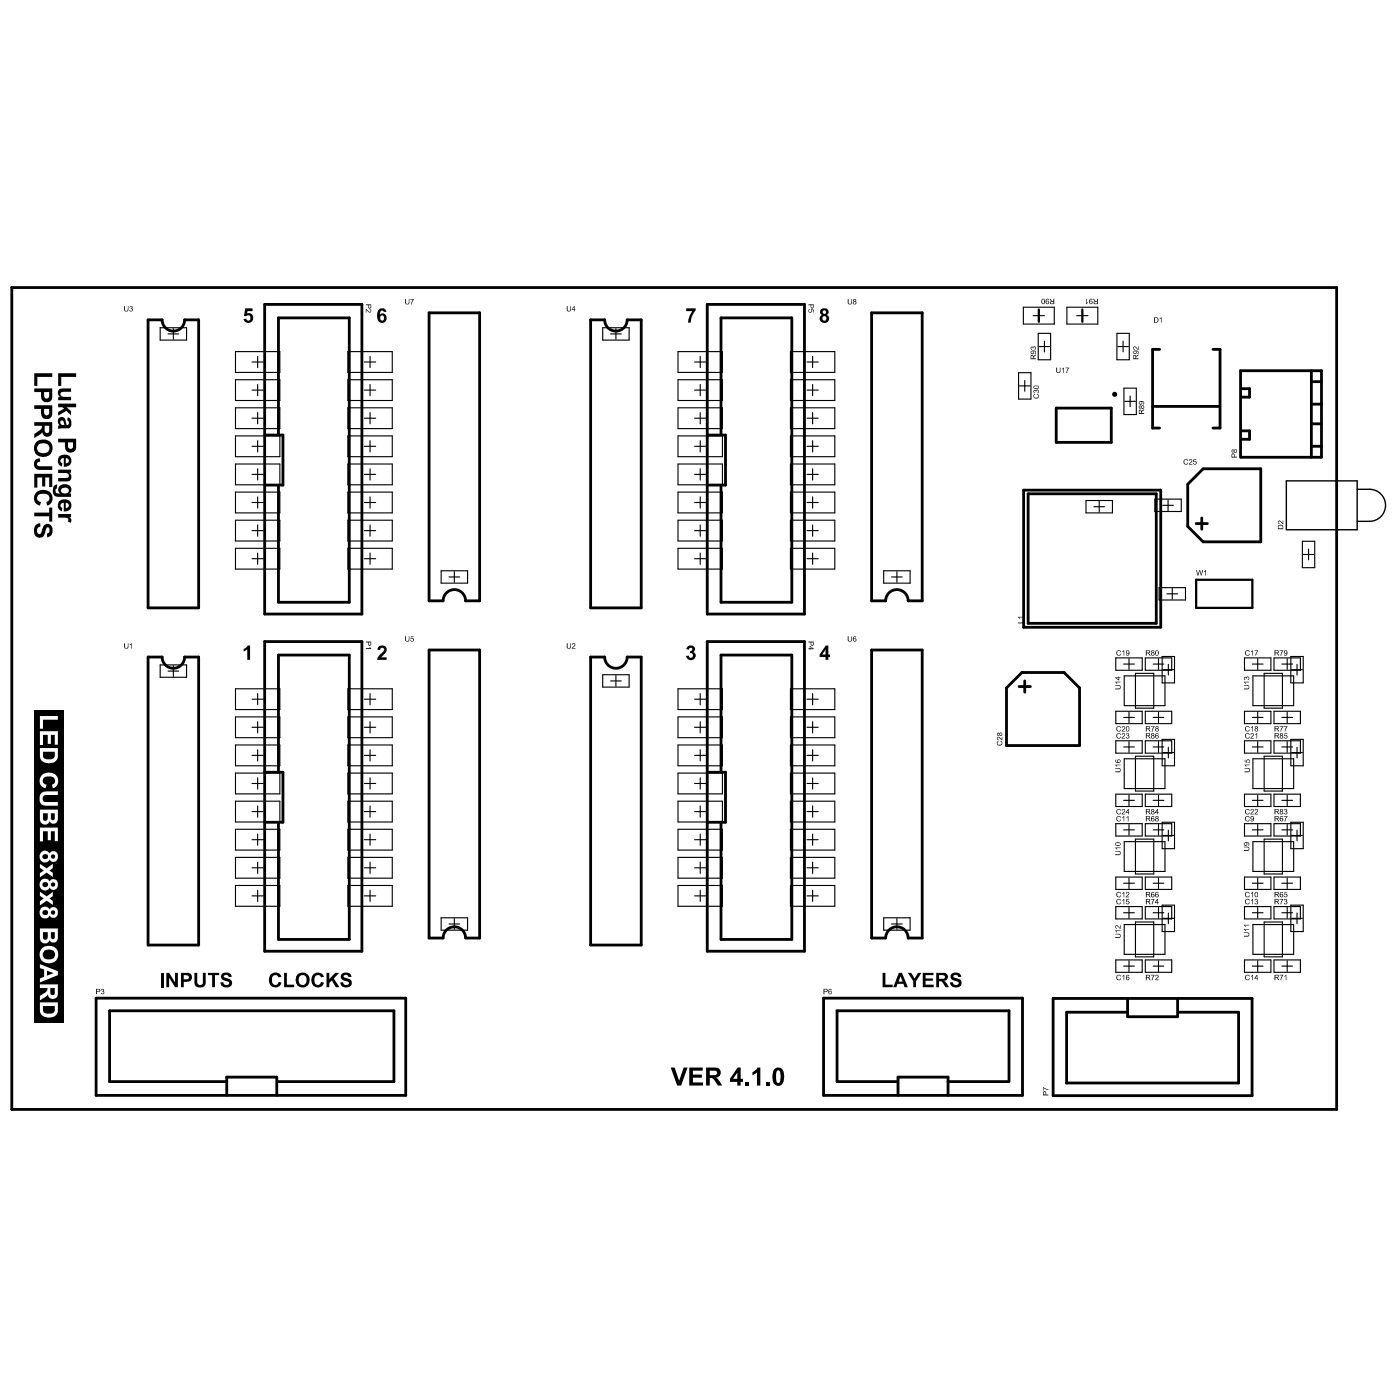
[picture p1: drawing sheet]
<svg xmlns="http://www.w3.org/2000/svg" width="96mm" height="96mm" viewBox="0 0 96 96" stroke-linecap="round" stroke-linejoin="round" font-family="sans-serif">
<g fill="none" stroke="#000" stroke-width=".19">
<path d="M.8 19.7h90.8v56.3h-90.8zM11.1 21.9h-1v19.8h3.5v-19.8h-.9M18.1 29.8h1.3v3.4h-1.3M18.1 20.9h6.7v21.2h-6.7zM19.1 29.8v-8h4.8v19.5h-4.8v-8M41.4 21.9h-.9v19.8h3.4v-19.8h-.9M48.5 29.8h1.2v3.4h-1.2M48.5 20.9h6.6v21.2h-6.6zM49.4 29.8v-8h4.9v19.5h-4.9v-8M70.5 33.8h8.7v8.9h-8.7zM72.4 28h3.8v2.3h-3.8zM79 27.9h4.6"/>
<path d="M79.5 23.9h-.5v5.4h.5M82 35.9h.8M82.4 35.5v.8M82.5 32.1h3.9v5h-3.9l-1.1-1v-2.9zM83.1 23.9h.5v5.4h-.5M85 31.3v-5.9h5.6v5.9h-5.5M85.1 29.5h.5v.6h-.5M85.1 26.6h.5v.6h-.5M89.9 27.7h.7M89.9 26.2h.7M89.9 30.6h.7M89.9 29h.7"/>
<path d="M89.9 25.4v5.9M11.1 45h-1v19.8h3.5v-19.8h-.9M18.1 52.9h1.3v3.5h-1.3M18.1 44h6.7v21.2h-6.7zM19.1 52.9v-8h4.8v19.5h-4.8v-8M30.4 41.2h-1v-19.8h3.5v19.8h-1M41.4 45h-.9v19.8h3.4v-19.8h-.9M48.5 52.9h1.2v3.5h-1.2M48.5 44h6.6v21.2h-6.6zM49.4 52.9v-8h4.9v19.5h-4.9v-8M60.7 41.2h-1v-19.8h3.5v19.8h-1M69 47.2l1-1.1h2.9l1.1 1.1v3.9h-5z"/>
<path d="M69.9 47.1h.7M70.2 46.7v.7M6.6 68.4h21.2v6.7h-21.2zM15.5 74.1h-8v-4.8h19.5v4.8h-8M15.5 75.1v-1.3h3.5v1.3M30.4 64.3h-1v-19.7h3.5v19.7h-1M56.4 68.4h13.7v6.7h-13.7zM60.7 64.3h-1v-19.7h3.5v19.7h-1M61.5 74.1h-4.1v-4.8h11.8v4.8h-4.2M61.6 75.1v-1.3h3.4v1.3M72.2 68.4h13.6v6.7h-13.6zM73.1 69.4v4.8h11.8v-4.8h-4.1"/>
<path d="M73.1 69.4h4.2M77.3 68.4v1.3h3.4v-1.3"/>
</g>
<path d="M88.2 33h4.8v3.3h-4.8zM93 35.7h.9M93 33.5h.9" fill="none" stroke="#000" stroke-width=".1"/>
<path d="M71.2 21.2v.9M74.2 21.2v.9M82 39.7h3.8v2h-3.8z" fill="none" stroke="#000" stroke-width=".15"/>
<path d="M77.1 46.3h2.7v2.1h-2.7zM77.1 52h2.7v2h-2.7zM77.1 57.7h2.7v2h-2.7zM85.9 46.3h2.8v2.1h-2.8zM85.9 52h2.8v2h-2.8zM85.9 57.7h2.8v2h-2.8zM77.1 63.4h2.7v2h-2.7zM85.9 63.4h2.8v2h-2.8z" fill="none" stroke="#000" stroke-width=".08"/>
<g fill="#000">
<path d="M8.5 21l.1 .2a.1 .1 0 0 0 .1 .1 .1 .1 0 0 0 .1-.1v-.2v.3h-.2zM8.9 21h.2v.3h-.2v-.1l.2 .1v-.1h-.1v-.2zM16.8 21.1h.5v.2h-.3l-.1 .2h.2l.2 .1v.4l-.3 .1-.2-.1-.1-.1 .2-.1v.1a.17 .17 0 0 0 .2 0 .17 .17 0 0 0 0-.2 .17 .17 0 0 0-.2 0h-.2zM25.1 21.2l.3 .2v-.1l-.1-.1a.11 .11 0 0 1 .1 .1 .11 .11 0 0 1-.1 .2 .11 .11 0 0 1-.1-.2l-.1-.1v.2zM27.8 20.5v.2a.1 .1 0 0 0 .1 .1 .1 .1 0 0 0 .1-.1l.1-.2-.1 .3h-.2zM28.1 20.5h.3l-.2 .4v-.1l.1-.3zM38.8 21l.1 .2a.1 .1 0 0 0 .1 .1 .1 .1 0 0 0 .1-.1v-.2v.3h-.2zM47 21.1h.7v.2l-.3 .4-.1 .4h-.1v-.1l.3-.7h-.5zM55.4 21.2h.1a.1 .1 0 0 0-.1 .1 .1 .1 0 0 0 .1 .1 .1 .1 0 0 0 .1-.1v-.1h.2v.2l-.1-.1-.1-.1v.2h-.2zM58.1 20.5l.1 .2a.1 .1 0 0 0 .1 .1 .1 .1 0 0 0 .1-.1v-.2v.3h-.3zM70.7 23.8h.3v.1l-.1 .1a.09 .09 0 0 0 .1-.1 .11 .11 0 0 0-.2-.1v.1l-.1-.1v.2zM70.8 27.1l.1-.1v.1a.14 .14 0 0 0 0 .2 .14 .14 0 0 0 .2-.1 .14 .14 0 0 0 0-.2l.1 .1v.2h-.1h-.2z"/>
<path d="M70.8 26.8l.3-.1 .1 .2h-.1v-.1l-.1 .1-.1-.1v.1zM72.4 25.2l.1 .2a.1 .1 0 0 0 0 .1 .1 .1 0 0 0 .1-.1l.1-.2v.3h-.3zM72.8 25.3l.1-.1v.4v-.3zM73 25.2h.3l-.2 .4 .1-.4zM74.4 20.5l.1 .3 .1-.1-.1 .1zM77.7 23.8h.2l.1 .1v-.2v.3l-.1-.1a.09 .09 0 0 0-.1-.1 .09 .09 0 0 0-.1 .1l.1 .1-.1-.1zM79.5 21.8l.1-.1v.4v-.3zM81.2 31.5h.1l.1 .1-.1-.1a.14 .14 0 0 0-.1 .1 .14 .14 0 0 0 0 .1 .14 .14 0 0 0 .2 0v.1h-.2zM81.5 31.5h.1a.16 .16 0 0 1 .1 .1 .16 .16 0 0 1-.2 .2h.2h-.2l.2-.2v-.1l-.2 .1zM81.8 31.5h.2h-.2v.1h.2v.1l-.1 .1-.1-.1a.1 .1 0 0 0 .1 .1 .1 .1 0 0 0 .1-.1 .1 .1 0 0 0-.1-.1l-.1 .1zM82 39.1l.1 .3 .1-.3 .1 .3 .2-.3-.2 .3-.1-.3-.1 .3zM82.5 39.2l.2-.1v.3l-.1-.2z"/>
<path d="M87.6 35.7h.1l.2 .2 .1-.2v.2h-.1a.12 .12 0 0 0-.1-.2 .12 .12 0 0 0-.2 .1l.1 .1h-.1zM8.5 44.1l.1 .2a.1 .1 0 0 0 .1 .1 .1 .1 0 0 0 .1-.1v-.2v.3h-.2zM8.9 44.2l.1-.1v.4v-.3zM16.7 44.5l.3-.3h.1v1h-.2v-.7l-.2 .1zM25.1 44.4h.3v-.1v.2zM25.9 44.3l.3-.1a.37 .37 0 0 1 .3 .4 .37 .37 0 0 1-.3 .4l-.1 .1h.4v.1h-.7l.2-.2 .3-.4v-.2a.14 .14 0 0 0-.2 0 .14 .14 0 0 0 0 .2l-.2-.1zM27.8 43.6v.2a.1 .1 0 0 0 .1 .1 .1 .1 0 0 0 .1-.1l.1-.2-.1 .3-.2 .1zM28.2 43.6h.1h-.1v.1l.1 .1v.2l-.2-.1h.2v-.1h-.2zM38.8 44.1l.1 .2a.1 .1 0 0 0 .1 .1 .1 .1 0 0 0 .1-.1v-.2v.3h-.2zM39.2 44.1h.2v.2l-.2 .1 .2 .1h-.2v-.1a.12 .12 0 0 0 .2-.1 .12 .12 0 0 0-.1-.2l-.1 .1zM47.1 44.3l.1-.1 .3 .1 .1 .2a.13 .13 0 0 0-.1 .2 .13 .13 0 0 0 .1 .1l.1 .2-.1 .2h-.2h-.2l-.2-.2 .2-.1 .1 .2 .2-.1-.1-.2h-.1v-.2a.12 .12 0 0 0 .2-.1 .12 .12 0 0 0-.2-.1 .12 .12 0 0 0-.1 .1h-.2zM58.1 43.6l.1 .2a.1 .1 0 0 0 .1 .1 .1 .1 0 0 0 .1-.1v-.2v.3l-.3 .1z"/>
<path d="M68.3 50.8h.1v.1a.14 .14 0 0 0 0 .2 .14 .14 0 0 0 .2-.1 .14 .14 0 0 0 0-.2h.1v.2l-.1 .1h-.2zM68.3 50.5h.2l.2 .2v-.2v.2l-.2-.2-.1 .1v.1zM69.8 42.7h.3v-.2v.2zM69.8 42.3h.3h-.2v.1zM76.4 47h.4v.2h-.4h.2a.11 .11 0 0 0 .2-.1 .09 .09 0 0 0-.1-.1zM76.4 58.3l.4 .1v.2h-.4h.2a.11 .11 0 0 0 .2-.1 .09 .09 0 0 0-.1-.1zM76.4 52.6l.4 .1v.2h-.4h.2a.11 .11 0 0 0 .2-.1 .09 .09 0 0 0-.1-.1zM76.5 55.5l.2-.1 .1 .1h-.1a.14 .14 0 0 0-.1 0 .14 .14 0 0 0 0 .2 .14 .14 0 0 0 .2 0v.1h-.2zM76.5 56l.2-.1 .1 .1h-.1a.14 .14 0 0 0-.1 0 .14 .14 0 0 0 0 .2 .14 .14 0 0 0 .2 0v.1h-.2zM76.6 49.8h.1l.1 .1-.1-.1a.14 .14 0 0 0-.1 0 .14 .14 0 0 0 0 .2 .14 .14 0 0 0 .2 0v.1h-.2zM76.5 44.6h.2l.1 .1-.1-.1a.14 .14 0 0 0-.1 0 .14 .14 0 0 0 0 .2 .14 .14 0 0 0 .2 0v.1h-.2zM76.6 50.3l.1-.1 .1 .1h-.1a.14 .14 0 0 0-.1 0 .14 .14 0 0 0 0 .2 .14 .14 0 0 0 .2 0v.1h-.2z"/>
<path d="M76.4 46.7l.4 .1h-.3v.1zM76.4 58.1h.4h-.3v.1zM76.4 52.4h.4h-.3v.1zM76.9 56l.2-.1v.4l-.1-.3zM76.9 44.6h.2v.3l-.1-.3zM76.9 55.5h.1a.16 .16 0 0 1 .1 .1 .16 .16 0 0 1-.2 .2h.2h-.2l.2-.2v-.1l-.2 .1zM76.9 49.8h.1a.16 .16 0 0 1 .1 .1 .16 .16 0 0 1-.2 .2h.2h-.2l.2-.2v-.1l-.2 .1zM76.9 50.3h.1a.16 .16 0 0 1 .1 .1 .16 .16 0 0 1-.2 .2h.2h-.2l.2-.2v-.1l-.2 .1zM77.2 50.3h.2l-.1 .3h-.1l.2-.1-.1-.1v-.1h-.1zM77.2 56l.1-.1v.4v-.3zM78.9 49.8h.2l-.1 .3h-.1l.2-.3zM85.3 47h.3v.2h-.3h.2a.09 .09 0 0 0 .1-.1 .09 .09 0 0 0-.1-.1z"/>
<path d="M85.3 58l.3 .1v.2h-.3h.2a.09 .09 0 0 0 .1-.1 .09 .09 0 0 0-.1-.1zM85.3 52.6l.3 .1 .1 .2h-.4h.3v-.2zM85.3 46.4h.3v.2h-.1a.09 .09 0 0 0 .1-.1 .09 .09 0 0 0-.1 0h-.1l-.1-.1 .1 .2h-.1zM85.3 52.1l.1 .1h.1v-.1h.1l.1 .1-.1 .1v-.2a.11 .11 0 0 0-.1 0 .11 .11 0 0 0 0 .2l-.2-.1zM85.4 56l.1-.1 .2 .1h-.1a.14 .14 0 0 0-.2 0 .14 .14 0 0 0 0 .2 .14 .14 0 0 0 .2 0h.1l-.1 .1h-.2zM85.4 50.3l.1-.1 .2 .1h-.1a.14 .14 0 0 0-.2 0 .14 .14 0 0 0 0 .2 .14 .14 0 0 0 .2 0h.1l-.1 .1h-.2zM85.4 55.5l.1-.1 .2 .1h-.1a.14 .14 0 0 0-.2 0 .14 .14 0 0 0 0 .2 .14 .14 0 0 0 .2 0h.1l-.1 .1h-.2zM85.4 49.8h.1l.2 .1-.1-.1a.14 .14 0 0 0-.2 0 .14 .14 0 0 0 0 .2 .14 .14 0 0 0 .2 0h.1l-.1 .1h-.2zM85.4 44.6h.1l.2 .1-.1-.1a.14 .14 0 0 0-.2 0 .14 .14 0 0 0 0 .2 .14 .14 0 0 0 .2 0h.1l-.1 .1h-.2zM85.3 46.7l.3 .1h-.3v.1zM85.3 52.4h.4h-.3v.1zM85.7 49.8h.2v.3l-.1-.3z"/>
<path d="M85.7 44.6h.2v.3l-.1-.3zM85.7 50.3h.1a.16 .16 0 0 1 .1 .1 .16 .16 0 0 1-.1 .2h.1h-.2l.2-.2v-.1l-.1 .1zM85.7 55.5h.1a.16 .16 0 0 1 .1 .1 .16 .16 0 0 1-.1 .2h.1h-.2l.2-.2v-.1h-.2zM86 44.6h.2l-.1 .3v-.1l.1-.2zM86 50.3h.2v.3l-.1-.3zM86 55.5h.1a.14 .14 0 0 1 .1 .1 .14 .14 0 0 1-.1 .1l.1 .1h-.2l.2-.2-.1-.1h-.1zM87.7 49.8h.3l-.2 .3 .1-.3zM87.7 44.6h.3l-.2 .3 .1-.3zM88 55.5h.2v.2l-.1 .1-.1-.1a.09 .09 0 0 0 .1 .1 .1 .1 0 0 0 0-.2l.1-.1h-.2zM88 55.9h.2l-.1 .4 .1-.3zM88 49.8h.2l-.1 .3 .1-.3zM88.1 50.3h.1h-.1v.1h.1v.2h-.1l-.1-.1 .2 .1a.11 .11 0 0 0-.1-.2 .1 .1 0 0 0-.1 0z"/>
<path d="M7 67.8a.1 .1 0 0 1 .1 0 .1 .1 0 0 1 0 .2v.1h-.1l-.1-.1 .2 .1v-.1h-.1l.1-.2-.2 .1zM71.5 74.5l.4 .2-.4-.1v.1zM76.4 64l.4 .1v.2h-.4l.2-.1a.1 .1 0 0 0 .2 0 .09 .09 0 0 0-.1-.1zM76.5 63.4h.1l.2 .2v-.2v.3l-.2-.2a.09 .09 0 0 0-.1-.1 .1 .1 0 0 0 0 .2v.1l-.1-.1zM76.5 66.9l.2-.1 .1 .1h-.1a.14 .14 0 0 0-.1 0 .14 .14 0 0 0 0 .2 .14 .14 0 0 0 .2-.1v.1v.1h-.2zM76.6 61.7l.1-.1 .1 .1h-.1a.14 .14 0 0 0-.1 0 .14 .14 0 0 0 0 .2 .14 .14 0 0 0 .2-.1v.1v.1h-.2zM76.6 61.2l.1-.1 .1 .1h-.1a.14 .14 0 0 0-.1 0 .14 .14 0 0 0 0 .2 .14 .14 0 0 0 .2 0v.1h-.2zM76.4 63.8h.4h-.3v.1zM76.9 66.9l.2-.1v.4l-.1-.3zM76.9 61.7l.2-.1v.4l-.1-.3zM76.9 61.2l.2-.1v.4l-.1-.3zM77.2 61.6h.2l-.2 .1v.1h.2v.1l-.1 .1-.1-.1a.1 .1 0 0 0 .1 .1 .11 .11 0 0 0 .1-.2 .1 .1 0 0 0-.2 0z"/>
<path d="M77.2 61.2l.1-.1a.14 .14 0 0 1 .1 .2 .14 .14 0 0 1-.2 .1l.2 .1h-.2l.2-.2-.1-.1h-.1zM78.9 66.8h.2l-.1 .4-.1-.1 .2-.2zM78.9 61.6h.2l-.1 .4-.1-.1 .2-.2zM79.2 66.8l.2 .1-.2 .2 .2 .1h-.2l.1-.2a.09 .09 0 0 0 .1-.1 .1 .1 0 0 0-.2 0zM85.3 63.9l.3 .1v.2h-.3l.2-.1a.09 .09 0 0 0 .1 0 .09 .09 0 0 0-.1-.1zM85.4 66.9l.1-.1 .2 .1h-.1a.14 .14 0 0 0-.2 0 .14 .14 0 0 0 0 .2 .14 .14 0 0 0 .2-.1l.1 .1-.1 .1h-.2zM85.4 61.7l.1-.1 .2 .1h-.1a.14 .14 0 0 0-.2 0 .14 .14 0 0 0 0 .2 .14 .14 0 0 0 .2-.1l.1 .1-.1 .1h-.2zM85.4 61.2l.1-.1 .2 .1h-.1a.14 .14 0 0 0-.2 0 .14 .14 0 0 0 0 .2 .14 .14 0 0 0 .2 0h.1l-.1 .1h-.2zM85.3 63.7h.3h-.3v.1zM85.3 63.4h.3h-.3v.1zM85.7 66.9l.2-.1v.4l-.1-.3zM85.7 61.7l.2-.1v.4l-.1-.3z"/>
<path d="M85.7 61.2l.2-.1v.4l-.1-.3zM86 61.7h.2v.3l-.2-.1h.2l-.1-.1 .1-.1h-.2zM87.7 66.8h.3l-.2 .4v-.1l.1-.2zM87.7 61.6h.3l-.2 .4v-.1l.1-.2zM88 61.7l.2-.1v.3l-.1 .1-.1-.1a.09 .09 0 0 0 .1 .1 .1 .1 0 0 0 0-.2l.1-.1h-.2zM88.1 61.1h.1l-.1 .1v.1h.1v.2h-.1l-.1-.1h.2a.1 .1 0 0 0-.1-.1 .1 .1 0 0 0-.1 0zM88 66.9l.2-.1v.4l-.1-.3z"/>
<path d="M25.1 20.9h.3v.2h-.1l-.1-.2zM25.3 20.9v.2h.1v-.2z"/>
<path d="M25.9 21.3l.3-.2a.27 .27 0 0 1 .3 .3h-.2l-.1-.1h-.1l-.1 .3 .3-.1 .2 .2-.1 .3-.3 .1-.2-.1-.1-.2zM26.1 21.8a.16 .16 0 0 0 .3 0 .16 .16 0 0 0-.3 0z"/>
<path d="M39.3 21l.1 .2v.1l-.1-.1h-.1zM39.3 21.1l-.1 .1h.1z"/>
<path d="M55.4 20.9h.4v.2h-.2v-.2zM55.6 20.9v.2h.1v-.2z"/>
<path d="M56.3 21.2l.3-.1 .1 .1 .1 .2-.1 .2 .1 .1v.2l-.1 .2h-.3l-.2-.1v-.3a.14 .14 0 0 0 .1-.1 .14 .14 0 0 0-.1-.1zM56.4 21.4a.12 .12 0 0 0 .2 0 .12 .12 0 0 0-.2 0zM56.4 21.8a.15 .15 0 0 0 .3 0 .15 .15 0 0 0-.3 0z"/>
<path d="M58.5 20.5a.1 .1 0 0 1 .2 0 .11 .11 0 0 1-.1 .2l.1 .1-.2 .1zM58.5 20.6a.07 .07 0 0 0 .1 0 .07 .07 0 0 0-.1 0zM58.5 20.8a.1 .1 0 0 0 .2 0 .1 .1 0 0 0-.2 0z"/>
<path d="M70.7 24.1l.2-.1a.1 .1 0 0 1 .1 .1 .1 .1 0 0 1-.1 .1l.1-.1h-.2l.1 .1-.2 .1zM70.7 24.2a.08 .08 0 0 0 .1 0 .08 .08 0 0 0-.1 0z"/>
<path d="M70.7 24.3l.2 .1 .1-.1-.2 .2 .2 .1h-.4zM70.7 24.4v.2h.1z"/>
<path d="M70.9 26.4h.2l.1 .2h-.3zM70.9 26.5l.1 .1a.11 .11 0 0 0 .1 0 .11 .11 0 0 0 0-.2 .11 .11 0 0 0-.2 .1z"/>
<path d="M71.4 20.5a.18 .18 0 0 1 .2 .1 .18 .18 0 0 1-.1 .2h-.1zM71.4 20.5v.1a.11 .11 0 0 0 0 .2 .11 .11 0 0 0 .2 0 .11 .11 0 0 0 0-.2z"/>
<path d="M71.7 20.5h.2h-.1l-.1 .1 .2 .1v.1h-.2zM71.7 20.7a.1 .1 0 0 0 .2 0 .1 .1 0 0 0-.2 0z"/>
<path d="M71.9 20.5l.2 .2 .2-.2v.3h-.2a.11 .11 0 0 1-.1-.1 .11 .11 0 0 1 .1-.1zM72 20.7v.1h.2v-.1z"/>
<path d="M74.7 20.5h.2h-.2v.1l.2 .1-.1 .1-.2-.1zM74.7 20.7a.1 .1 0 0 0 .2 0 .1 .1 0 0 0-.2 0z"/>
<path d="M74.9 20.5l.2 .2 .1-.2v.3h-.1a.11 .11 0 0 1-.1-.1 .11 .11 0 0 1 .1-.1zM75 20.7v.1h.2v-.1z"/>
<path d="M77.7 24.1l.2-.1a.1 .1 0 0 1 .1 .1 .1 .1 0 0 1-.1 .1l.1-.1h-.1v.1l-.2 .1zM77.7 24.2a.1 .1 0 0 0 .2 0 .1 .1 0 0 0-.2 0z"/>
<path d="M77.7 24.3l.2 .1 .1-.1-.1 .2 .1 .1h-.3zM77.7 24.4v.2h.1v-.2z"/>
<path d="M78.1 27.8h.3v.2h-.2a.1 .1 0 0 1-.1 0 .1 .1 0 0 1 0-.2zM78.1 27.9a.07 .07 0 0 0 .1 0 .07 .07 0 0 0-.1 0zM78.3 27.9a.07 .07 0 0 0 .1 0 .07 .07 0 0 0-.1 0z"/>
<path d="M78.1 27.5h.3v.2h-.1l.1-.1-.2-.1 .1 .2h-.2zM78.1 27.6a.1 .1 0 0 0 .2 0 .1 .1 0 0 0-.2 0z"/>
<path d="M78.1 28.1h.1l.1 .1 .1-.2-.2 .3 .2 .1h-.3zM78.1 28.2v.1h.1v-.1z"/>
<path d="M79.1 21.7l.3 .1v.2l-.1 .1h-.2zM79.2 21.8v.3h.1v-.3z"/>
<path d="M84.4 30.8h.3l.1 .2h-.4zM84.4 30.9a.06 .06 0 0 0 .1 0 .06 .06 0 0 0-.1 0zM84.6 30.9a.08 .08 0 0 0 .1 0 .08 .08 0 0 0-.1 0z"/>
<path d="M84.4 31.1h.2v.2l.2 .1h-.4zM84.5 31.1l-.1 .2h.2v-.1z"/>
<path d="M87.6 36h.3l.1 .3h-.4zM87.7 36l-.1 .2h.3v-.2z"/>
<path d="M25.1 44h.3v.2h-.1l-.1-.2zM25.3 44v.2h.1v-.2z"/>
<path d="M55.4 44h.4v.2h-.2v-.2zM55.6 44v.2h.1v-.2z"/>
<path d="M55.5 44.3l.3 .2h-.4l.1-.1zM55.5 44.3v.1h.2z"/>
<path d="M56.6 44.2h.2v.7h.1l-.1 .3h-.2v-.2h-.4v-.1zM56.6 44.5l-.2 .4h.2z"/>
<path d="M58.5 43.6l.2 .1h-.2v.1l.1-.1 .1 .1-.1 .2-.1-.1zM58.5 43.9a.1 .1 0 0 0 .2 0 .1 .1 0 0 0-.2 0z"/>
<path d="M68.3 50.2h.2a.11 .11 0 0 1 .2 0 .11 .11 0 0 1 0 .2 .11 .11 0 0 1-.2 0h-.1zM68.4 50.3a.06 .06 0 0 0 .1 0 .06 .06 0 0 0-.1 0zM68.5 50.3a.1 .1 0 0 0 .2 0 .1 .1 0 0 0-.2 0z"/>
<path d="M76.5 52.1v.1l.1 .1v-.2h.2v.2h-.3zM76.6 52.2a.1 .1 0 0 0 .2 0 .1 .1 0 0 0-.2 0z"/>
<path d="M76.5 57.8l.1-.1a.18 .18 0 0 1 .2 .3 .15 .15 0 0 1-.3 0l-.1-.1zM76.5 57.8l.1 .1a.1 .1 0 0 0 .2 0 .11 .11 0 0 0-.1-.2 .1 .1 0 0 0-.1 .1z"/>
<path d="M76.4 46.4h.3l.1 .1h-.1v.1zM76.5 46.5l.2 .1v-.1z"/>
<path d="M77.2 49.8a.15 .15 0 0 1 .2 .1 .15 .15 0 0 1 0 .2 .15 .15 0 0 1-.2-.1zM77.2 49.8v.1a.11 .11 0 0 0 0 .2 .11 .11 0 0 0 .2-.1 .11 .11 0 0 0 0-.1z"/>
<path d="M77.2 44.6h.2v.2a.12 .12 0 0 1-.1 .1 .12 .12 0 0 1-.1 0 .11 .11 0 0 0 .1 0 .11 .11 0 0 0 .1-.1h-.2zM77.2 44.7a.1 .1 0 0 0 .2 0 .1 .1 0 0 0-.2 0z"/>
<path d="M77.3 55.5l.1 .3-.1-.1h-.1zM77.3 55.5l-.1 .2h.1z"/>
<path d="M78.5 55.5h.2a.11 .11 0 0 1 .1 0 .11 .11 0 0 1-.1 .2l.2 .1-.2-.2-.2 .2zM78.6 55.5v.1h.2z"/>
<path d="M78.5 55.9h.2a.11 .11 0 0 1 .1 .1 .11 .11 0 0 1-.1 .1l.2 .2-.2-.2-.2 .2zM78.6 56v.1l.2-.1z"/>
<path d="M78.5 49.8h.2a.11 .11 0 0 1 .1 .1 .11 .11 0 0 1-.1 .1l.2 .1-.2-.1-.2 .1zM78.6 49.8v.1h.2z"/>
<path d="M78.5 44.6h.2a.11 .11 0 0 1 .1 .1 .11 .11 0 0 1-.1 .1l.2 .1-.2-.1-.2 .1zM78.6 44.6v.1h.2z"/>
<path d="M78.5 50.3h.2a.11 .11 0 0 1 .1 0 .11 .11 0 0 1-.1 .2l.2 .1-.2-.2-.2 .2zM78.6 50.3v.1h.2z"/>
<path d="M78.9 55.5a.1 .1 0 0 1 .2 0 .1 .1 0 0 1 0 .1v.2h-.2zM78.9 55.5a.1 .1 0 0 0 .2 0 .1 .1 0 0 0-.2 0zM78.9 55.7a.1 .1 0 0 0 .2 0 .1 .1 0 0 0-.2 0z"/>
<path d="M78.9 44.6a.1 .1 0 0 1 .2 0 .1 .1 0 0 1 0 .1v.2h-.2zM78.9 44.6a.1 .1 0 0 0 .2 0 .1 .1 0 0 0-.2 0zM78.9 44.8a.1 .1 0 0 0 .2 0 .1 .1 0 0 0-.2 0z"/>
<path d="M78.9 50.3a.1 .1 0 0 1 .2 0 .1 .1 0 0 1 0 .1v.2h-.2zM78.9 50.3a.1 .1 0 0 0 .2 0 .1 .1 0 0 0-.2 0zM78.9 50.5a.1 .1 0 0 0 .2 0 .1 .1 0 0 0-.2 0z"/>
<path d="M79 55.9l.1 .1h-.2v.1h.2v.2h-.2v-.1zM78.9 56.2a.1 .1 0 0 0 .2 0 .1 .1 0 0 0-.2 0z"/>
<path d="M79.2 44.6h.1l.1 .2a.15 .15 0 0 1-.2 .1 .15 .15 0 0 1 0-.3zM79.2 44.6v.1a.11 .11 0 0 0 .1 .2 .1 .1 0 0 0 .1-.1 .1 .1 0 0 0 0-.1l-.1-.1z"/>
<path d="M79.2 56a.1 .1 0 0 1 .2 0 .1 .1 0 0 1-.1 .1l.1 .2h-.2zM79.2 56a.1 .1 0 0 0 .2 0 .1 .1 0 0 0-.2 0zM79.2 56.2a.1 .1 0 0 0 .2 0 .1 .1 0 0 0-.2 0z"/>
<path d="M79.2 49.8a.1 .1 0 0 1 .2 0 .1 .1 0 0 1-.1 .1l.1 .2h-.2zM79.2 49.9a.1 .1 0 0 0 .2 0 .1 .1 0 0 0-.2 0zM79.2 50a.1 .1 0 0 0 .2 0 .1 .1 0 0 0-.2 0z"/>
<path d="M79.3 55.5l.1 .2v.1l-.1-.1h-.1zM79.3 55.5l-.1 .2h.1z"/>
<path d="M79.2 50.3h.2h-.1l-.1 .1h.2v.2h-.2v-.1zM79.2 50.5a.1 .1 0 0 0 .2 0 .1 .1 0 0 0-.2 0z"/>
<path d="M85.3 57.8l.2-.1a.1 .1 0 0 1 .1 .1 .1 .1 0 0 1-.1 .1l.1-.1h-.1v.1l-.2 .1zM85.3 57.9a.1 .1 0 0 0 .2 0 .1 .1 0 0 0-.2 0z"/>
<path d="M85.7 56h.2v.2a.12 .12 0 0 1-.1 .1 .12 .12 0 0 1-.1-.1 .11 .11 0 0 0 .1 .1 .11 .11 0 0 0 .1-.2v.1a.13 .13 0 0 1-.2-.1 .13 .13 0 0 1 0-.1zM85.7 56.1a.1 .1 0 0 0 .2 0 .1 .1 0 0 0-.2 0z"/>
<path d="M86 49.8h.2v.2a.11 .11 0 0 1 0 .1 .11 .11 0 0 1-.2 0 .11 .11 0 0 1 .1-.2zM86 49.9a.1 .1 0 0 0 .2 0 .1 .1 0 0 0-.2 0zM86 50a.1 .1 0 0 0 .2 0 .1 .1 0 0 0-.2 0z"/>
<path d="M87.4 55.5h.1a.11 .11 0 0 1 .1 0 .11 .11 0 0 1-.1 .2l.2 .1-.2-.2-.1 .2zM87.4 55.5v.1h.2z"/>
<path d="M87.4 55.9h.1a.11 .11 0 0 1 .1 .1 .11 .11 0 0 1-.1 .1l.2 .2-.2-.2-.1 .2zM87.4 56v.1l.2-.1z"/>
<path d="M87.4 49.8h.1a.11 .11 0 0 1 .1 .1 .11 .11 0 0 1-.1 .1l.2 .1-.2-.1-.1 .1zM87.4 49.8v.1h.2z"/>
<path d="M87.4 44.6h.1a.11 .11 0 0 1 .1 .1 .11 .11 0 0 1-.1 .1l.2 .1-.2-.1-.1 .1zM87.4 44.6v.1h.2z"/>
<path d="M87.4 50.3h.1a.11 .11 0 0 1 .1 0 .11 .11 0 0 1-.1 .2l.2 .1-.2-.2-.1 .2zM87.4 50.3v.1h.2z"/>
<path d="M87.7 55.5h.1a.1 .1 0 0 1 .1 0 .1 .1 0 0 1 0 .1l.1 .2h-.2zM87.8 55.5a.07 .07 0 0 0 .1 0 .07 .07 0 0 0-.1 0zM87.8 55.7a.07 .07 0 0 0 .1 0 .07 .07 0 0 0-.1 0z"/>
<path d="M87.7 50.3h.1a.1 .1 0 0 1 .1 0 .1 .1 0 0 1 0 .1l.1 .2h-.2zM87.8 50.3a.07 .07 0 0 0 .1 0 .07 .07 0 0 0-.1 0zM87.8 50.5a.07 .07 0 0 0 .1 0 .07 .07 0 0 0-.1 0z"/>
<path d="M87.8 55.9l.2 .1h-.2v.1h.1h.1l-.1 .2h-.2v-.1zM87.8 56.2a.08 .08 0 0 0 .1 0 .08 .08 0 0 0-.1 0z"/>
<path d="M88 44.6h.2v.1v.2h-.2h.2v-.1h-.2zM88 44.7a.1 .1 0 0 0 .2 0 .1 .1 0 0 0-.2 0z"/>
<path d="M6.6 67.8l.3 .1-.1 .1h-.2v.1zM6.6 67.8v.2l.2-.1v-.1z"/>
<path d="M56.4 67.8l.3 .1v.1h-.2v.1zM56.5 67.8v.2l.2-.1-.1-.1z"/>
<path d="M56.8 67.8h.2h-.1l-.1 .2a.13 .13 0 0 1 .2 0 .13 .13 0 0 1-.1 .2 .13 .13 0 0 1-.1-.2zM56.8 68a.1 .1 0 0 0 .2 0 .1 .1 0 0 0-.2 0z"/>
<path d="M71.5 74.8h.2v.2l.2 .1h-.4zM71.5 74.9v.1h.2v-.1z"/>
<path d="M77.2 66.8l.2 .1h-.2v.1h.2a.15 .15 0 0 1-.2 .1 .15 .15 0 0 1 0-.2zM77.2 67.1a.1 .1 0 0 0 .2 0 .1 .1 0 0 0-.2 0z"/>
<path d="M78.5 66.8h.2a.11 .11 0 0 1 .1 .1 .11 .11 0 0 1-.1 .1l.2 .2-.2-.2-.2 .2zM78.6 66.9v.1l.2-.1z"/>
<path d="M78.5 61.6h.2a.11 .11 0 0 1 .1 .1 .11 .11 0 0 1-.1 .1l.2 .2-.2-.2-.2 .2zM78.6 61.7v.1l.2-.1z"/>
<path d="M78.5 61.1h.2a.11 .11 0 0 1 .1 .1 .11 .11 0 0 1-.1 .1l.2 .2-.2-.2-.2 .2zM78.6 61.2v.1l.2-.1z"/>
<path d="M78.9 61.2l.2-.1v.1h-.2v.1h.2v.2l-.2-.1zM78.9 61.4a.1 .1 0 0 0 .2 0 .1 .1 0 0 0-.2 0z"/>
<path d="M79.3 61.6l.1 .2v.2l-.1-.1h-.1zM79.3 61.7l-.1 .1h.1z"/>
<path d="M79.2 61.2h.2h-.1l-.1 .1h.2v.2l-.2-.1zM79.2 61.4a.1 .1 0 0 0 .2 0 .1 .1 0 0 0-.2 0z"/>
<path d="M86 61.2a.15 .15 0 0 1 .2 0 .15 .15 0 0 1 0 .2 .15 .15 0 0 1-.2 0zM86.1 61.2l-.1 .1a.11 .11 0 0 0 .1 .1 .11 .11 0 0 0 .1 0 .11 .11 0 0 0 0-.2z"/>
<path d="M86.1 66.8l.1 .4-.1-.1h-.1zM86.1 66.9l-.1 .1h.1z"/>
<path d="M87.4 66.8h.1a.11 .11 0 0 1 .1 .1 .11 .11 0 0 1-.1 .1l.2 .2-.2-.2-.1 .2zM87.4 66.9v.1l.2-.1z"/>
<path d="M87.4 61.6h.1a.11 .11 0 0 1 .1 .1 .11 .11 0 0 1-.1 .1l.2 .2-.2-.2-.1 .2zM87.4 61.7v.1l.2-.1z"/>
<path d="M87.4 61.1h.1a.11 .11 0 0 1 .1 .1 .11 .11 0 0 1-.1 .1l.2 .2-.2-.2-.1 .2zM87.4 61.2v.1l.2-.1z"/>
<path d="M87.7 61.2l.2-.1 .1 .1h-.2v.1h.1h.1l-.1 .2-.2-.1zM87.8 61.4a.08 .08 0 0 0 .1 0 .08 .08 0 0 0-.1 0z"/>
</g>
<path d="M2.3 48.7h2.1v21.4h-2.1z" fill-rule="evenodd" fill="#000"/>
<g fill="#fff">
<path d="M2.7 49.1h1.3v.2h-1.1v.6h-.2z"/>
<path d="M2.7 50.1h1.3v.9h-.2v-.6h-.3v.6h-.2v-.6h-.4v.7h-.2z"/>
<path d="M2.9 53.1l.4-.2 .5 .2 .2 .3v.2l-.2 .3-.2 .1v-.2l.2-.2-.1-.3-.4-.1a.29 .29 0 0 0-.4 .2 .29 .29 0 0 0 .3 .4l-.1 .2-.3-.2-.1-.5z"/>
<path d="M2.8 54.4l.3-.2h.9v.3h-.9l-.1 .1-.1 .1a.25 .25 0 0 0 .4 .3h.7v.2h-.9l-.3-.1-.1-.2z"/>
<path d="M2.7 56.7h1.3v.9h-.2v-.6h-.3v.6h-.2v-.6h-.4v.7h-.2z"/>
<path d="M2.7 59.2l.5 .3 .4-.3v.3l-.2 .2 .2 .1v.3l-.4-.3-.5 .3v-.3l.3-.1-.3-.2z"/>
<path d="M2.7 61.1l.5 .3 .4-.3v.3l-.2 .2 .2 .2v.2l-.4-.3-.5 .4v-.3l.3-.2-.3-.2z"/>
<path d="M2.7 51.3h1.3l-.1 .8-.3 .2h-.2l-.5-.1-.1-.2zM2.9 51.5v.4l.2 .1h.4l.2-.1 .1-.4z"/>
<path d="M2.7 55.5h1.3l-.1 .8-.3 .2-.2-.2a.37 .37 0 0 1-.5 .2 .37 .37 0 0 1-.2-.5zM3.5 55.7v.5a.21 .21 0 0 0 .3-.1 .21 .21 0 0 0 0-.2v-.2zM2.9 55.7l.1 .5 .2 .1 .1-.2v-.4z"/>
<path d="M2.8 58.4l.3-.1 .3 .2a.34 .34 0 0 1 .5 0 .34 .34 0 0 1 0 .5l-.3 .1-.2-.2-.2 .2h-.3l-.2-.3zM3.5 58.7a.15 .15 0 0 0 .3 0 .15 .15 0 0 0-.3 0zM2.9 58.7a.2 .2 0 0 0 .4 0 .2 .2 0 0 0-.4 0z"/>
<path d="M2.8 60.3l.4-.1 .2 .2a.35 .35 0 0 1 .6 .1 .35 .35 0 0 1-.3 .5l-.3-.2-.3 .2-.3-.1-.1-.2zM3.5 60.6a.15 .15 0 0 0 .3 0 .15 .15 0 0 0-.3 0zM2.9 60.6a.2 .2 0 0 0 .4 0 .2 .2 0 0 0-.4 0z"/>
<path d="M2.8 62.3l.3-.2 .3 .2 .1-.1h.2l.2 .1 .1 .3a.29 .29 0 0 1-.2 .3 .29 .29 0 0 1-.4-.2l-.2 .2h-.4l-.1-.3zM3.5 62.5a.15 .15 0 0 0 .3 0 .15 .15 0 0 0-.3 0zM2.9 62.6a.2 .2 0 0 0 .4 0 .2 .2 0 0 0-.4 0z"/>
<path d="M2.7 63.6h1.3l-.1 .9-.3 .1-.2-.2a.37 .37 0 0 1-.5 .2 .37 .37 0 0 1-.2-.5zM3.5 63.9v.5a.21 .21 0 0 0 .3-.1 .21 .21 0 0 0 0-.3v-.1zM2.9 63.9l.1 .5h.2l.1-.1v-.4z"/>
<path d="M2.9 65l.3-.2 .6 .1 .2 .4-.1 .5-.5 .2-.5-.1-.2-.4v-.3zM3 65.2l-.1 .2 .1 .3 .4 .1a.35 .35 0 0 0 .3-.5 .35 .35 0 0 0-.5-.2z"/>
<path d="M2.7 66.1l1.3 .5v.2l-1.3 .5v-.2l.3-.1v-.6h-.3zM3.2 66.5v.4l.5-.2z"/>
<path d="M2.7 67.5h1.3l-.1 .8-.3 .2-.2-.1-.1-.3-.6 .5v-.3l.4-.3 .2-.2v-.1h-.6zM3.4 67.7v.2a.18 .18 0 0 0 .2 .3 .18 .18 0 0 0 .2-.3v-.2z"/>
<path d="M2.7 68.7h1.3l-.1 .8-.4 .2-.6-.1-.1-.2zM2.9 69v.3l.1 .1 .5 .1 .3-.2v-.3z"/>
</g>
<g fill="#000">
<path d="M2.3 25.6h1.3v.2h-1v.6h-.3zM2.3 32.5h1.3v.9h-.2v-.7h-.3v.6h-.2v-.6h-.3v.7h-.3zM2.3 35.1h1.1v-.3h.2v1h-.2v-.4h-1.1zM2.4 36l.4-.2v.3l-.2 .2a.19 .19 0 0 0-.1 .2 .19 .19 0 0 0 .3 0l.1-.3a.37 .37 0 0 1 .5-.3 .37 .37 0 0 1 .2 .6l-.2 .3h-.2v-.2l.2-.2a.16 .16 0 0 0 0-.2 .16 .16 0 0 0-.2 0l-.2 .6-.3 .1-.2-.1-.2-.2zM2.5 33.7l.4-.1 .5 .1 .2 .3v.3l-.2 .3-.2 .1v-.3a.33 .33 0 0 0 .1-.5 .33 .33 0 0 0-.4-.1 .28 .28 0 0 0-.4 .3 .28 .28 0 0 0 .3 .3l-.1 .3-.3-.3-.1-.4zM2.4 31.5l.3-.1 .1 .2a.18 .18 0 0 0-.3 .2 .18 .18 0 0 0 .3 .2h.8v.2h-1.1l-.2-.3zM4 25.6h1.2v.2h-1v.6h-.2zM4 26.7l.2-.1h.7v.3h-.6l-.2 .1 .1 .2h.7v.2h-.9v-.2h.1l-.1-.2zM4 27.7h1.2v.2h-.6l.3 .3v.3l-.4-.3-.5 .3v-.3l.4-.2-.1-.1h-.3zM4 32.2h.9v.2h-.1l.1 .2v.2l-.1 .2h-.8v-.2l.5-.1a.19 .19 0 0 0 .2-.2 .19 .19 0 0 0-.3-.1h-.4zM4 35.2h.9v.3h-.1l.1 .1v.2h-.3l.1-.2-.2-.1h-.5zM11 66.7h.2v1h-.2z"/>
<path d="M11.4 66.7h.2l.4 .6v-.6h.2v1h-.2l-.4-.7v.7h-.2zM13.3 66.7h.2v.7l.2 .1 .2-.1v-.7h.2v.8l-.1 .1-.4 .1-.2-.1zM14.3 66.7h.7v.1h-.3v.9h-.2v-.9h-.2zM15.3 66.7h.5l.1 .3h-.2l-.2-.2a.14 .14 0 0 0-.2 .2 .13 .13 0 0 0 .2 0l.4 .2v.3l-.3 .2-.3-.1-.2-.3h.2a.18 .18 0 0 0 .2 .2 .18 .18 0 0 0 .1-.2l-.4-.2-.1-.2zM18.5 66.8l.3-.1h.2l.3 .3h-.2a.27 .27 0 0 0-.4-.1 .27 .27 0 0 0 0 .4l.1 .2h.2l.1-.2 .2 .1-.3 .3h-.3l-.2-.2-.1-.2zM19.5 66.7h.2v.8h.5v.2h-.7zM21.5 66.8l.4-.1 .2 .1 .1 .2h-.2l-.1-.2h-.2l-.1 .2v.4l.1 .1h.2l.1-.2 .2 .1-.2 .2-.3 .1-.2-.2-.2-.4zM22.4 66.7h.2v.4l.4-.4h.2l-.3 .4 .4 .6h-.3l-.3-.5-.1 .2v.3h-.2zM23.4 66.8l.2-.1h.2l.2 .1 .1 .2h-.2l-.1-.2a.12 .12 0 0 0-.2 0 .12 .12 0 0 0 0 .2l.4 .1 .1 .2v.2l-.2 .2h-.3l-.2-.1-.1-.3h.2l.2 .2 .2-.1v-.1l-.5-.2v-.1zM46 73.2h.2l.3 .9 .4-.9h.2l-.4 1.2h-.3zM47.2 73.2h1v.2h-.7v.3h.6v.2h-.6v.3h.7v.2h-1zM51.1 74.2h.2v.2h-.2z"/>
<path d="M51.6 73.5l.3-.3h.2v1.2h-.2v-.9l-.3 .2zM52.5 74.2h.2v.2h-.2zM60.5 66.7h.2v.8h.5v.2h-.7zM62.2 66.7h.3l.2 .4 .2-.4h.2l-.3 .6v.4h-.2v-.5zM63.2 66.7h.8v.1h-.6v.3h.5v.1h-.5v.3h.6v.2h-.8zM65.2 66.7h.5l.2 .3h-.2l-.1-.2a.13 .13 0 0 0-.2 .1 .13 .13 0 0 0 0 .1 .13 .13 0 0 0 .2 0l.3 .2v.3l-.1 .1-.2 .1-.3-.1-.2-.2 .2-.1 .1 .2h.2a.15 .15 0 0 0 .1-.2 .15 .15 0 0 0-.2-.1l-.3-.1v-.1z"/>
<path d="M2.3 26.6h1.3v.5a.4 .4 0 0 1-.5 .5 .4 .4 0 0 1-.3-.6v-.1h-.5zM3 26.9l.1 .4h.2l.1-.4z"/>
<path d="M2.3 27.8h1.3v.7a.4 .4 0 0 1-.6 .2 .4 .4 0 0 1-.2-.5v-.2h-.5zM3 28l.1 .4h.2l.1-.4z"/>
<path d="M2.3 28.9h1.3v.7a.34 .34 0 0 1-.4 .3 .34 .34 0 0 1-.3-.3l-.6 .4v-.3l.6-.4v-.1h-.6zM3.1 29.2v.4h.2l.1-.4z"/>
<path d="M2.3 30.7a.65 .65 0 0 1 1.3 0 .65 .65 0 0 1-1.3 0zM2.7 30.5l-.2 .1 .1 .4 .4 .1a.35 .35 0 0 0 .4-.5 .35 .35 0 0 0-.5-.2z"/>
<path d="M3.7 33.3l.2-.1-.1 .5 .3 .1-.1-.2 .1-.3 .2-.1 .5 .1 .1 .2v.2l-.1 .1h.1v.3l-1.1-.1-.2-.3zM4.2 33.5a.23 .23 0 0 0 .3 .3 .23 .23 0 0 0 .1-.3z"/>
<path d="M4 30.1h1.2v.5a.4 .4 0 0 1-.4 .4 .4 .4 0 0 1-.4-.5v-.2h-.4zM4.7 30.3v.4h.2l.1-.4z"/>
<path d="M4.1 31.3l.3-.2 .4 .1 .1 .3v.2l-.1 .2-.4 .1v-.6a.18 .18 0 0 0-.3 .1 .18 .18 0 0 0 .2 .2l-.1 .3a.43 .43 0 0 1-.1-.7zM4.5 31.4v.4a.18 .18 0 0 0 .2-.2 .18 .18 0 0 0-.2-.2z"/>
<path d="M4.1 34.3l.2-.1 .5 .1 .1 .2v.2l-.2 .3-.3 .1v-.6h-.2a.16 .16 0 0 0-.1 .2 .16 .16 0 0 0 .2 .1l-.1 .2a.43 .43 0 0 1-.1-.7zM4.5 34.5v.3h.1a.18 .18 0 0 0 .1-.2 .18 .18 0 0 0-.2-.1z"/>
<path d="M4 28.6h.4l.1 .2a.2 .2 0 0 0 .2 .3v-.2l-.1-.1v-.2l.3 .3-.1 .4-.8 .1v-.2l.1-.1-.1-.1zM4.1 28.9l.1 .2a.11 .11 0 0 0 .2 0 .11 .11 0 0 0 0-.1 .12 .12 0 0 0-.1-.2 .12 .12 0 0 0-.2 .1z"/>
<path d="M12.4 66.7h.6l.2 .2v.2l-.2 .1-.4 .1v.4h-.2zM12.6 66.8v.3l.3-.1v-.1z"/>
<path d="M20.4 66.8l.4-.1 .3 .1 .1 .4-.2 .4-.3 .1-.3-.2-.1-.4zM20.6 66.9l-.1 .4 .1 .2h.2l.2-.1v-.3a.27 .27 0 0 0-.4-.2z"/>
<path d="M48.4 73.2h.9a.36 .36 0 0 1 .1 .4 .36 .36 0 0 1-.3 .3l.4 .5h-.3l-.4-.5h-.2v.5h-.2zM48.6 73.4v.3h.4l.1-.1v-.2z"/>
<path d="M50.6 73.2h.2v.7h.1v.3h-.1v.2h-.3v-.2h-.5v-.3zM50.5 73.5l-.3 .4h.3z"/>
<path d="M53.1 73.2h.3l.2 .1 .1 .7a.42 .42 0 0 1-.4 .4l-.2-.1-.1-.2-.1-.4zM53.3 73.4l-.1 .2v.5a.16 .16 0 0 0 .3 .1 .15 .15 0 0 0 0-.2v-.5l-.1-.1z"/>
<path d="M61.6 66.7h.2l.4 1h-.2l-.1-.3h-.4l-.1 .3h-.2zM61.7 66.9l-.1 .4h.3z"/>
<path d="M64.2 66.7h.5l.2 .1v.3l-.2 .1 .4 .5h-.3l-.3-.4h-.1v.4h-.2zM64.4 66.8v.3h.1a.18 .18 0 0 0 .3-.2 .16 .16 0 0 0-.3-.1z"/>
</g>
<g fill="none" stroke="#000" stroke-width=".19">
<path d="M11.1 21.9a.77 .77 0 0 0 .8 .8 .77 .77 0 0 0 .8-.8M41.4 21.9a.77 .77 0 0 0 .8 .8 .77 .77 0 0 0 .8-.8M70.2 33.6h9.4v9.4h-9.4zM11.1 45a.77 .77 0 0 0 .8 .8 .77 .77 0 0 0 .8-.8M30.4 41.2a.77 .77 0 0 1 .7-.8 .77 .77 0 0 1 .8 .8M41.4 45a.77 .77 0 0 0 .8 .8 .77 .77 0 0 0 .8-.8M60.7 41.2a.77 .77 0 0 1 .8-.8 .77 .77 0 0 1 .7 .8M30.4 64.3a.77 .77 0 0 1 .7-.8 .77 .77 0 0 1 .8 .8M60.7 64.3a.77 .77 0 0 1 .8-.8 .77 .77 0 0 1 .7 .8"/>
<circle cx="76.4" cy="27" r=".08"/>
</g>
<path d="M93.9 33.5a1.1 1.1 0 0 1 1.1 1.1 1.1 1.1 0 0 1-1.1 1.1" fill="none" stroke="#000" stroke-width=".1"/>
<g fill="none" stroke="#000" stroke-width=".08">
<path d="M11 22.5h1.8v.8h-1.8zM11.5 22.9h.7M11.9 22.5v.8M16.1 24.1h3.1v1.4h-3.1zM16.1 26h3.1v1.5h-3.1zM16.1 28h3.1v1.4h-3.1zM16.1 29.9h3.1v1.4h-3.1zM16.1 31.8h3.1v1.4h-3.1zM16.1 33.7h3.1v1.5h-3.1zM16.1 35.7h3.1v1.4h-3.1zM16.1 37.6h3.1v1.4h-3.1zM17.3 36.4h.7"/>
<path d="M17.3 34.4h.7M17.3 32.5h.7M17.3 28.7h.7M17.3 26.7h.7M17.3 24.8h.7M17.3 38.3h.7M17.3 30.6h.7M17.7 24.4v.8M17.7 26.4v.7M17.7 28.3v.7M17.7 30.2v.8M17.7 32.1v.8"/>
<path d="M17.7 34.1v.7M17.7 36v.8M17.7 37.9v.8M23.8 24.1h3.1v1.4h-3.1zM23.8 26h3.1v1.5h-3.1zM23.8 28h3.1v1.4h-3.1zM23.8 29.9h3.1v1.4h-3.1zM23.8 31.8h3.1v1.4h-3.1zM23.8 33.7h3.1v1.5h-3.1zM23.8 35.7h3.1v1.4h-3.1zM23.8 37.6h3.1v1.4h-3.1zM25 36.4h.7"/>
<path d="M25 34.4h.7M25 32.5h.7M25 28.7h.7M25 26.7h.7M25 24.8h.7M25 38.3h.7M25 30.6h.7M25.4 24.4v.8M25.4 26.4v.7M25.4 28.3v.7M25.4 30.2v.8M25.4 32.1v.8"/>
<path d="M25.4 34.1v.7M25.4 36v.8M25.4 37.9v.8M30.2 39.1h1.8v.9h-1.8zM30.8 39.5h.7M31.1 39.2v.7M41.3 22.5h1.8v.8h-1.8zM41.8 22.9h.8M42.2 22.5v.8M46.5 24.1h3v1.4h-3zM46.5 26h3v1.5h-3zM46.5 28h3v1.4h-3z"/>
<path d="M46.5 29.9h3v1.4h-3zM46.5 31.8h3v1.4h-3zM46.5 33.7h3v1.5h-3zM46.5 35.7h3v1.4h-3zM46.5 37.6h3v1.4h-3zM47.6 36.4h.8M47.6 34.4h.8M47.6 32.5h.8M47.6 28.7h.8M47.6 26.7h.8M47.6 24.8h.8M47.6 38.3h.8"/>
<path d="M47.6 30.6h.8M48 24.4v.8M48 26.4v.7M48 28.3v.7M48 30.2v.8M48 32.1v.8M48 34.1v.7M48 36v.8M48 37.9v.8M54.2 24.1h3v1.4h-3zM54.2 26h3v1.5h-3zM54.2 28h3v1.4h-3z"/>
<path d="M54.2 29.9h3v1.4h-3zM54.2 31.8h3v1.4h-3zM54.2 33.7h3v1.5h-3zM54.2 35.7h3v1.4h-3zM54.2 37.6h3v1.4h-3zM55.3 36.4h.8M55.3 34.4h.8M55.3 32.5h.8M55.3 28.7h.8M55.3 26.7h.8M55.3 24.8h.8M55.3 38.3h.8"/>
<path d="M55.3 30.6h.8M55.7 24.4v.8M55.7 26.4v.7M55.7 28.3v.7M55.7 30.2v.8M55.7 32.1v.8M55.7 34.1v.7M55.7 36v.8M55.7 37.9v.8M60.6 39.1h1.8v.9h-1.8zM61.1 39.5h.7M61.5 39.2v.7"/>
<path d="M69.8 25.5h.9v1.9h-.9zM69.9 26.4h.7M70.1 21.1h2.2v1.1h-2.2zM70.2 26.1v.7M70.8 21.6h.8M71.2 22.8h.8v1.9h-.8zM71.2 21.2v.8M71.2 23.8h.8M71.6 23.4v.7M73.1 21.1h2.1v1.1h-2.1zM73.8 21.6h.8M74.2 21.2v.8"/>
<path d="M74.4 34.3h1.8v.9h-1.8zM75 34.7h.7M75.3 34.4v.7M76.6 22.8h.8v1.9h-.8zM76.6 23.8h.7M77 23.4v.7M77 26.6h.9v1.8h-.9zM77.1 27.5h.7M77.5 27.1v.8M79.2 34.2h1.8v.9h-1.8zM79.7 34.6h.7M80.1 34.3v.7"/>
<path d="M89.3 37.1h.8v1.8h-.8zM89.3 38h.8M89.7 37.6v.8M11 45.6h1.8v.8h-1.8zM11.5 46h.7M11.9 45.6v.8M16.1 47.2h3.1v1.4h-3.1zM16.1 49.1h3.1v1.5h-3.1zM16.1 51.1h3.1v1.4h-3.1zM16.1 53h3.1v1.4h-3.1zM16.1 54.9h3.1v1.4h-3.1zM16.1 56.8h3.1v1.5h-3.1z"/>
<path d="M16.1 58.8h3.1v1.4h-3.1zM17.3 59.5h.7M17.3 57.6h.7M17.3 55.6h.7M17.3 51.8h.7M17.3 49.8h.7M17.3 47.9h.7M17.3 53.7h.7M17.7 47.5v.8M17.7 49.5v.7M17.7 51.4v.8M17.7 53.3v.8"/>
<path d="M17.7 55.2v.8M17.7 57.2v.7M17.7 59.1v.8M23.8 47.2h3.1v1.4h-3.1zM23.8 49.1h3.1v1.5h-3.1zM23.8 51.1h3.1v1.4h-3.1zM23.8 53h3.1v1.4h-3.1zM23.8 54.9h3.1v1.4h-3.1zM23.8 56.8h3.1v1.5h-3.1zM23.8 58.8h3.1v1.4h-3.1zM25 59.5h.7M25 57.6h.7"/>
<path d="M25 55.6h.7M25 51.8h.7M25 49.8h.7M25 47.9h.7M25 53.7h.7M25.4 47.5v.8M25.4 49.5v.7M25.4 51.4v.8M25.4 53.3v.8M25.4 55.2v.8M25.4 57.2v.7M25.4 59.1v.8"/>
<path d="M41.3 46.2h1.8v.9h-1.8zM41.8 46.7h.8M42.2 46.3v.7M46.5 47.2h3v1.4h-3zM46.5 49.1h3v1.5h-3zM46.5 51.1h3v1.4h-3zM46.5 53h3v1.4h-3zM46.5 54.9h3v1.4h-3zM46.5 56.8h3v1.5h-3zM46.5 58.8h3v1.4h-3zM47.6 59.5h.8M47.6 57.6h.8"/>
<path d="M47.6 55.6h.8M47.6 51.8h.8M47.6 49.8h.8M47.6 47.9h.8M47.6 53.7h.8M48 47.5v.8M48 49.5v.7M48 51.4v.8M48 53.3v.8M48 55.2v.8M48 57.2v.7M48 59.1v.8"/>
<path d="M54.2 47.2h3v1.4h-3zM54.2 49.1h3v1.5h-3zM54.2 51.1h3v1.4h-3zM54.2 53h3v1.4h-3zM54.2 54.9h3v1.4h-3zM54.2 56.8h3v1.5h-3zM54.2 58.8h3v1.4h-3zM55.3 59.5h.8M55.3 57.6h.8M55.3 55.6h.8M55.3 51.8h.8M55.3 49.8h.8"/>
<path d="M55.3 47.9h.8M55.3 53.7h.8M55.7 47.5v.8M55.7 49.5v.7M55.7 51.4v.8M55.7 53.3v.8M55.7 55.2v.8M55.7 57.2v.7M55.7 59.1v.8M76.5 45.1h1.8v.8h-1.8zM76.5 48.8h1.8v.8h-1.8zM76.5 50.8h1.8v.8h-1.8z"/>
<path d="M76.5 54.4h1.8v.9h-1.8zM76.5 56.5h1.8v.8h-1.8zM77 56.9h.7M77 54.9h.7M77 51.2h.7M77 49.2h.7M77 45.5h.7M77.4 45.1v.8M77.4 48.8v.7M77.4 50.8v.8M77.4 54.5v.7M77.4 56.5v.7"/>
<path d="M77.8 46.2h1.3v2.3h-1.3zM77.8 51.8h1.3v2.4h-1.3zM77.8 57.5h1.3v2.4h-1.3zM78.5 45.1h1.8v.8h-1.8zM78.5 48.8h1.8v.8h-1.8zM78.5 50.8h1.8v.8h-1.8zM78.5 54.4h1.8v.9h-1.8zM78.5 56.5h1.8v.8h-1.8zM79 56.9h.8M79 54.9h.8M79 51.2h.8M79 49.2h.8"/>
<path d="M79 45.5h.8M79.4 45.1v.8M79.4 48.8v.7M79.4 50.8v.8M79.4 54.5v.7M79.4 56.5v.7M79.4 40.3h1.9v.8h-1.9zM79.7 56.4h.8v1.8h-.8zM79.7 50.7h.8v1.8h-.8zM79.7 45h.8v1.8h-.8zM79.7 57.3h.7M79.7 51.6h.7"/>
<path d="M79.7 45.9h.7M80 40.7h.7M80.1 45.5v.8M80.1 51.2v.7M80.1 56.9v.7M80.3 40.3v.8M85.3 45.1h1.8v.8h-1.8zM85.3 48.8h1.8v.8h-1.8zM85.3 50.8h1.8v.8h-1.8zM85.3 54.4h1.8v.9h-1.8zM85.3 56.5h1.8v.8h-1.8zM85.8 56.9h.8"/>
<path d="M85.8 54.9h.8M85.8 51.2h.8M85.8 49.2h.8M85.8 45.5h.8M86.2 45.1v.8M86.2 48.8v.7M86.2 50.8v.8M86.2 54.5v.7M86.2 56.5v.7M86.6 46.2h1.3v2.3h-1.3zM86.6 51.8h1.3v2.4h-1.3zM86.6 57.5h1.3v2.4h-1.3z"/>
<path d="M87.3 45.1h1.8v.8h-1.8zM87.3 48.8h1.8v.8h-1.8zM87.3 50.8h1.8v.8h-1.8zM87.3 54.4h1.8v.9h-1.8zM87.3 56.5h1.8v.8h-1.8zM87.9 56.9h.7M87.9 54.9h.7M87.9 51.2h.7M87.9 49.2h.7M87.9 45.5h.7M88.2 45.1v.8M88.2 48.8v.7"/>
<path d="M88.2 50.8v.8M88.2 54.5v.7M88.2 56.5v.7M88.5 56.4h.8v1.8h-.8zM88.5 50.7h.8v1.8h-.8zM88.5 45h.8v1.8h-.8zM88.5 57.3h.8M88.5 51.6h.8M88.5 45.9h.8M88.9 45.5v.8M88.9 51.2v.7M88.9 56.9v.7"/>
<path d="M16.1 60.7h3.1v1.4h-3.1zM17.3 61.4h.7M17.7 61v.8M23.8 60.7h3.1v1.4h-3.1zM25 61.4h.7M25.4 61v.8M30.2 62.9h1.8v.9h-1.8zM30.8 63.3h.7M31.1 63v.7M46.5 60.7h3v1.4h-3zM47.6 61.4h.8M48 61v.8"/>
<path d="M54.2 60.7h3v1.4h-3zM55.3 61.4h.8M55.7 61v.8M60.6 62.9h1.8v.9h-1.8zM61.1 63.3h.7M61.5 63v.7M76.5 60.1h1.8v.9h-1.8zM76.5 62.1h1.8v.9h-1.8zM76.5 65.8h1.8v.8h-1.8zM77 66.2h.7M77 62.6h.7M77 60.5h.7"/>
<path d="M77.4 60.2v.7M77.4 62.2v.7M77.4 65.9v.7M77.8 63.2h1.3v2.4h-1.3zM78.5 60.1h1.8v.9h-1.8zM78.5 62.1h1.8v.9h-1.8zM78.5 65.8h1.8v.8h-1.8zM79 66.2h.8M79 62.6h.8M79 60.5h.8M79.4 60.2v.7M79.4 62.2v.7"/>
<path d="M79.4 65.9v.7M79.7 62h.8v1.8h-.8zM79.7 62.9h.7M80.1 62.6v.7M85.3 60.1h1.8v.9h-1.8zM85.3 62.1h1.8v.9h-1.8zM85.3 65.8h1.8v.8h-1.8zM85.8 66.2h.8M85.8 62.6h.8M85.8 60.5h.8M86.2 60.2v.7M86.2 62.2v.7"/>
<path d="M86.2 65.9v.7M86.6 63.2h1.3v2.4h-1.3zM87.3 60.1h1.8v.9h-1.8zM87.3 62.1h1.8v.9h-1.8zM87.3 65.8h1.8v.8h-1.8zM87.9 66.2h.7M87.9 62.6h.7M87.9 60.5h.7M88.2 60.2v.7M88.2 62.2v.7M88.2 65.9v.7M88.5 62h.8v1.8h-.8z"/>
<path d="M88.5 62.9h.8M88.9 62.6v.7"/>
</g>
</svg>
